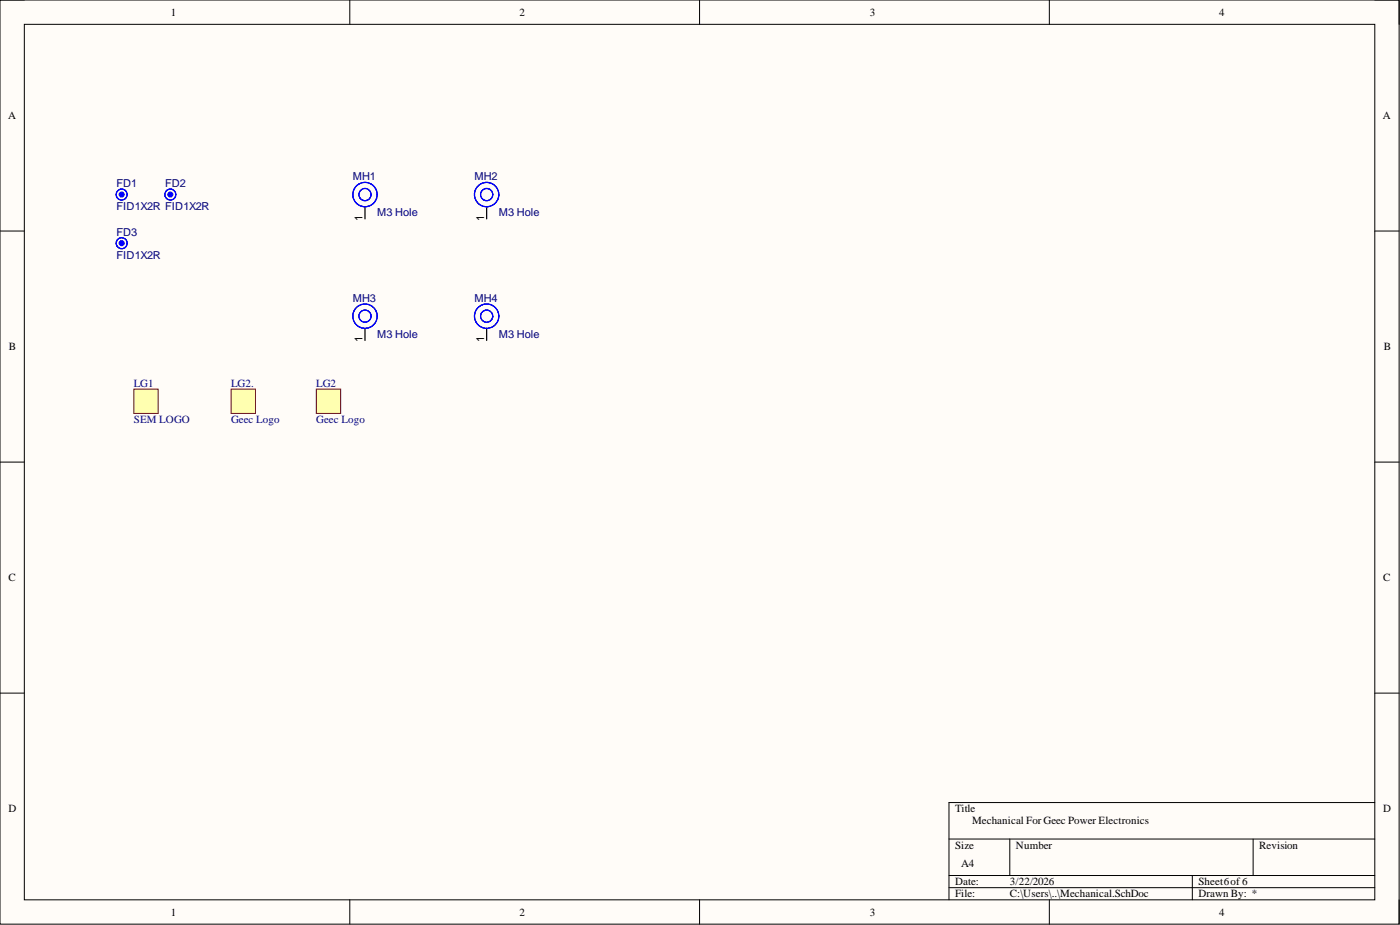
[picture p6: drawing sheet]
<svg xmlns="http://www.w3.org/2000/svg" width="292mm" height="193mm" viewBox="0 0 292 193" stroke-linecap="round" stroke-linejoin="round" font-family="sans-serif">
<defs><g id="words">
<g font-size="2.3">
<text x="35.6" y="3.3">1</text>
<text x="108.4" y="3.3">2</text>
<text x="181.5" y="3.3">3</text>
<text x="254.3" y="3.3">4</text>
<text x="1.7" y="24.9">A</text>
<text x="288.5" y="24.9">A</text>
<text x="75.6" y="46" transform="rotate(-90 75.6 46)">1</text>
<text x="101" y="46" transform="rotate(-90 101 46)">1</text>
<text x="75.6" y="71.4" transform="rotate(-90 75.6 71.4)">1</text>
<text x="101" y="71.4" transform="rotate(-90 101 71.4)">1</text>
<text x="1.9" y="73.1">B</text>
<text x="288.7" y="73.1">B</text>
<text x="1.8" y="121.3">C</text>
<text x="288.6" y="121.3">C</text>
<text x="1.8" y="169.5">D</text>
<text x="199.3" y="169.5">Title</text>
<text x="202.8" y="172">Mechanical For Geec Power Electronics</text>
<text x="288.6" y="169.5">D</text>
<text x="199.3" y="177.1">Size</text>
<text x="212" y="177.1">Number</text>
<text x="262.7" y="177.1">Revision</text>
<text x="199.3" y="184.7">Date:</text>
<text x="200.5" y="180.9">A4</text>
<text x="210.7" y="184.7">3/22/2026</text>
<text x="250" y="184.7">Sheet6of6</text>
<text x="35.6" y="191">1</text>
<text x="108.4" y="191">2</text>
<text x="181.5" y="191">3</text>
<text x="199.3" y="187.2">File:</text>
<text x="210.7" y="187.2">C:\Users\..\Mechanical.SchDoc</text>
<text x="250" y="187.2">Drawn By: *</text>
<text x="254.3" y="191">4</text>
</g>
<g font-size="2.3" fill="#000080">
<text x="24.3" y="39">FD1</text>
<text x="34.4" y="39">FD2</text>
<text x="73.6" y="37.5">MH1</text>
<text x="99" y="37.5">MH2</text>
<text x="24.3" y="43.8">FID1X2R FID1X2R</text>
<text x="78.7" y="45.2">M3 Hole</text>
<text x="104.1" y="45.2">M3 Hole</text>
<text x="24.3" y="49.1">FD3</text>
<text x="24.3" y="53.9">FID1X2R</text>
<text x="73.6" y="62.9">MH3</text>
<text x="99" y="62.9">MH4</text>
<text x="78.7" y="70.5">M3 Hole</text>
<text x="104.1" y="70.5">M3 Hole</text>
<text x="27.9" y="80.7">LG1</text>
<text x="48.2" y="80.7">LG2.</text>
<text x="66" y="80.7">LG2</text>
<text x="27.9" y="88.3">SEM LOGO</text>
<text x="48.2" y="88.3">Geec Logo</text>
<text x="66" y="88.3">Geec Logo</text>
</g>
</g></defs>
<path d="M0 0h291.9v192.8h-291.9z" fill-rule="evenodd" fill="#fffcf8"/>
<path d="M0 0h291.9v192.8h-291.9z" fill="none" stroke="#000" stroke-width=".21"/>
<path d="M5.1 5.1h281.7v182.6h-281.7z" fill-rule="evenodd" fill="#fffcf8"/>
<g fill="none" stroke="#000" stroke-width=".21">
<path d="M0 0h5.1M5.1 5.1h281.7v182.6h-281.7zM73 0v5.1M146 0v5.1M218.9 0v5.1M286.8 0h5.1v5.1M0 48.2h5.1M286.8 48.2h5.1M0 96.4h5.1M286.8 96.4h5.1M0 144.6h5.1M286.8 144.6h5.1"/>
<path d="M198 175h88.8M210.7 175v7.6M261.5 175v7.6M286.8 167.4h-88.8v20.3M73 187.7v5.1M146 187.7v5.1M198 182.6h88.8M198 185.2h88.8M218.9 187.7v5.1M248.8 182.6v5.1M291.9 187.7v5.1"/>
</g>
<circle cx="25.4" cy="40.6" r="1.14" fill="none" stroke="#00f" stroke-width=".25"/>
<circle cx="25.4" cy="40.6" r=".51" fill="#00f"/>
<g fill="none" stroke="#00f" stroke-width=".25">
<circle cx="25.4" cy="40.6" r=".51"/>
<circle cx="35.5" cy="40.6" r="1.14"/>
</g>
<circle cx="35.5" cy="40.6" r=".51" fill="#00f"/>
<g fill="none" stroke="#00f" stroke-width=".25">
<circle cx="25.4" cy="50.7" r="1.14"/>
<circle cx="35.5" cy="40.6" r=".51"/>
</g>
<circle cx="25.4" cy="50.7" r=".51" fill="#00f"/>
<g fill="none" stroke="#00f" stroke-width=".25">
<circle cx="25.4" cy="50.7" r=".51"/>
<circle cx="76.2" cy="40.6" r="1.27"/>
<circle cx="76.2" cy="40.6" r="2.54"/>
<circle cx="101.5" cy="40.6" r="1.27"/>
<circle cx="101.5" cy="40.6" r="2.54"/>
<circle cx="76.2" cy="66" r="1.27"/>
<circle cx="76.2" cy="66" r="2.54"/>
<circle cx="101.5" cy="66" r="1.27"/>
<circle cx="101.5" cy="66" r="2.54"/>
</g>
<path d="M76.2 43.1v2.6M101.5 43.1v2.6M76.2 68.5v2.5M101.5 68.5v2.5" fill="none" stroke="#000" stroke-width=".25"/>
<path d="M27.9 81.2h5.1v5.1h-5.1z" fill-rule="evenodd" fill="#ffffb0"/>
<path d="M27.9 81.2h5.1v5.1h-5.1z" fill="none" stroke="#800000" stroke-width=".21"/>
<path d="M48.2 81.2h5.1v5.1h-5.1z" fill-rule="evenodd" fill="#ffffb0"/>
<path d="M48.2 81.2h5.1v5.1h-5.1z" fill="none" stroke="#800000" stroke-width=".21"/>
<path d="M66 81.2h5.1v5.1h-5.1z" fill-rule="evenodd" fill="#ffffb0"/>
<path d="M66 81.2h5.1v5.1h-5.1z" fill="none" stroke="#800000" stroke-width=".21"/>
<use href="#words"/>
</svg>
